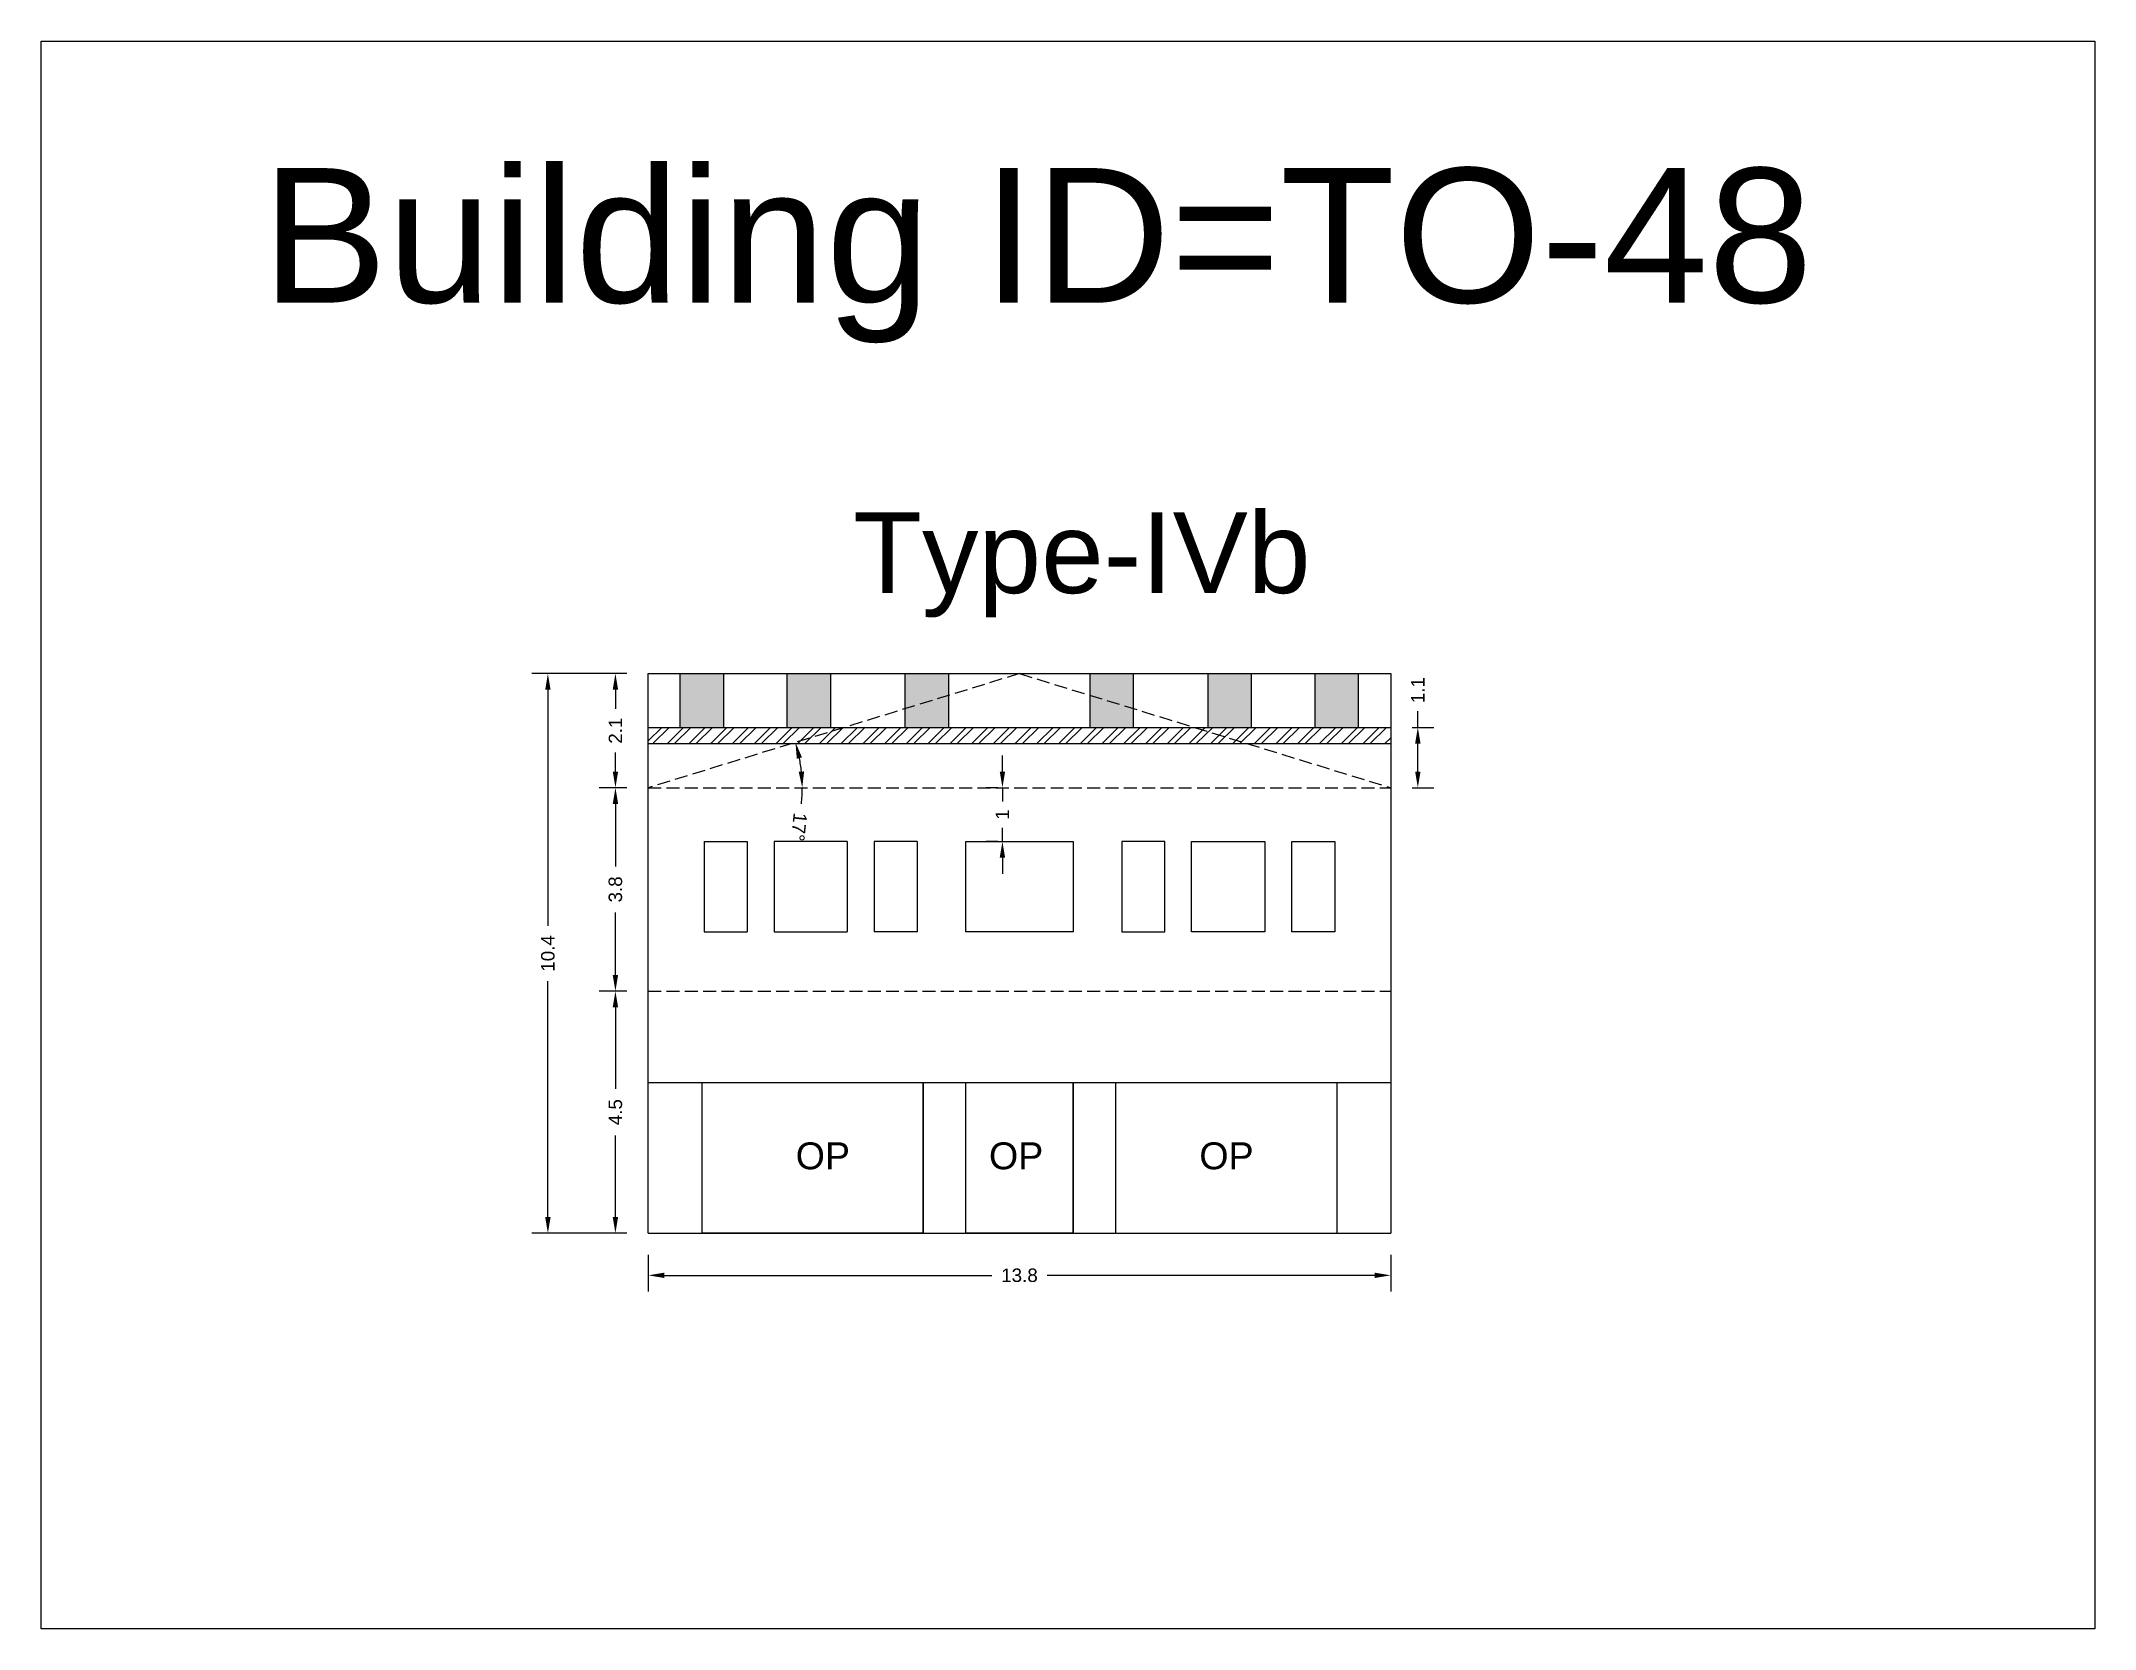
# Model space of a CAD drawing. Header units: metres. Extents: x 3416649 to 3417130, y -6713042 to -6712690.
# Drawn here: x 3416995.25 to 3417033.42, y -6712902.25 to -6712872.75 of the extents above; entities that cross this region are included whole.
import ezdxf

# ---------------------------------------------------------------- set-up
doc = ezdxf.new("R2010")
doc.units = ezdxf.units.M
doc.linetypes.add('ACAD_ISO02W100', pattern=[15, 12, -3])
doc.layers.add('Dotted', color=7, linetype='ACAD_ISO02W100', plot=False)
doc.styles.get("Standard").update_dxf_attribs({"font": 'arial.ttf'})
doc.dimstyles.new('ISO-25', dxfattribs={"dimtxt": 0.25, "dimasz": 0.3, "dimexe": 0.3, "dimexo": 0.4, "dimgap": 0.2, "dimtad": 0, "dimdec": 1, "dimdsep": 46, "dimtxsty": 'Standard', "dimcen": 2.5, "dimadec": 0, "dimazin": 0, "dimtfac": 1, "dimtdec": 1, "dimtmove": 0, "dimatfit": 3, "dimfxl": 1, "dimarcsym": 0})

# ---------------------------------------------------------------- blocks, each defined once
blk = doc.blocks.new('*D382')
at = {"color": 0, "lineweight": -2, "transparency": 16777216}
for p, q in [((3417013.114, -6712886.32), (3417013.114, -6712886.02)), ((3417013.031, -6712886.62), (3417012.814, -6712886.62)), ((3417013.114, -6712886.62), (3417013.114, -6712886.874)), ((3417013.114, -6712887.62), (3417013.114, -6712887.366)), ((3417013.031, -6712887.62), (3417012.814, -6712887.62)), ((3417013.114, -6712887.92), (3417013.114, -6712888.22))]:
    blk.add_line(p, q, dxfattribs=at)
at = {"color": 0, "transparency": 16777216}
for points in [[(3417013.064, -6712886.32), (3417013.164, -6712886.32), (3417013.114, -6712886.62)], [(3417013.064, -6712887.92), (3417013.164, -6712887.92), (3417013.114, -6712887.62)]]:
    blk.add_solid(points, dxfattribs=at)
at = {"layer": 'Defpoints', "color": 0, "transparency": 16777216}
for p in [(3417013.114, -6712886.62), (3417013.431, -6712886.62), (3417013.431, -6712887.62)]:
    blk.add_point(p, dxfattribs=at)
at = {"color": 0, "transparency": 16777216, "insert": (3417013.114, -6712887.12), "char_height": 0.25, "attachment_point": 5, "rotation": 90}
blk.add_mtext('1', dxfattribs=at)
blk = doc.blocks.new('*D383')
at = {"color": 0, "lineweight": -2, "transparency": 16777216}
for p, q in [((3417006.131, -6712890.4), (3417005.621, -6712890.4)), ((3417005.921, -6712890.7), (3417005.921, -6712892.217)), ((3417005.921, -6712894.6), (3417005.921, -6712893.084)), ((3417006.131, -6712894.9), (3417005.621, -6712894.9))]:
    blk.add_line(p, q, dxfattribs=at)
at = {"color": 0, "transparency": 16777216}
for points in [[(3417005.871, -6712890.7), (3417005.971, -6712890.7), (3417005.921, -6712890.4)], [(3417005.871, -6712894.6), (3417005.971, -6712894.6), (3417005.921, -6712894.9)]]:
    blk.add_solid(points, dxfattribs=at)
at = {"layer": 'Defpoints', "color": 0, "transparency": 16777216}
for p in [(3417005.921, -6712890.4), (3417006.531, -6712890.4), (3417006.531, -6712894.9)]:
    blk.add_point(p, dxfattribs=at)
at = {"color": 0, "transparency": 16777216, "insert": (3417005.921, -6712892.65), "char_height": 0.25, "attachment_point": 5, "rotation": 90}
blk.add_mtext('4.5', dxfattribs=at)
blk = doc.blocks.new('*D384')
at = {"color": 0, "lineweight": -2, "transparency": 16777216}
for p, q in [((3417006.131, -6712886.62), (3417005.621, -6712886.62)), ((3417005.921, -6712886.92), (3417005.921, -6712888.082)), ((3417005.921, -6712890.1), (3417005.921, -6712888.938)), ((3417006.131, -6712890.4), (3417005.621, -6712890.4))]:
    blk.add_line(p, q, dxfattribs=at)
at = {"color": 0, "transparency": 16777216}
for points in [[(3417005.871, -6712886.92), (3417005.971, -6712886.92), (3417005.921, -6712886.62)], [(3417005.871, -6712890.1), (3417005.971, -6712890.1), (3417005.921, -6712890.4)]]:
    blk.add_solid(points, dxfattribs=at)
at = {"layer": 'Defpoints', "color": 0, "transparency": 16777216}
for p in [(3417005.921, -6712886.62), (3417006.531, -6712886.62), (3417006.531, -6712890.4)]:
    blk.add_point(p, dxfattribs=at)
at = {"color": 0, "transparency": 16777216, "insert": (3417005.921, -6712888.51), "char_height": 0.25, "attachment_point": 5, "rotation": 90}
blk.add_mtext('3.8', dxfattribs=at)
blk = doc.blocks.new('*D385')
at = {"color": 0, "lineweight": -2, "transparency": 16777216}
for start, end in [(6.0061, 11.0733), (353.9939, 0)]:
    blk.add_arc((3417006.531, -6712886.62), 2.863, start, end, dxfattribs=at)
at = {"color": 0, "transparency": 16777216}
for points in [[(3417009.292, -6712886.082), (3417009.389, -6712886.058), (3417009.268, -6712885.779)], [(3417009.428, -6712886.318), (3417009.328, -6712886.323), (3417009.394, -6712886.62)]]:
    blk.add_solid(points, dxfattribs=at)
at = {"layer": 'Defpoints', "color": 0, "transparency": 16777216}
for p in [(3417013.431, -6712884.5), (3417009.338, -6712886.055), (3417006.531, -6712886.62), (3417006.531, -6712886.62), (3417020.331, -6712886.62)]:
    blk.add_point(p, dxfattribs=at)
at = {"color": 0, "transparency": 16777216, "insert": (3417009.333, -6712887.351), "char_height": 0.25, "attachment_point": 5, "rotation": 263.9939}
blk.add_mtext('17°', dxfattribs=at)
blk = doc.blocks.new('*D386')
at = {"color": 0, "lineweight": -2, "transparency": 16777216}
for p, q in [((3417006.131, -6712884.5), (3417005.621, -6712884.5)), ((3417005.921, -6712884.8), (3417005.921, -6712885.155)), ((3417005.921, -6712886.32), (3417005.921, -6712885.966)), ((3417006.131, -6712886.62), (3417005.621, -6712886.62))]:
    blk.add_line(p, q, dxfattribs=at)
at = {"color": 0, "transparency": 16777216}
for points in [[(3417005.871, -6712884.8), (3417005.971, -6712884.8), (3417005.921, -6712884.5)], [(3417005.871, -6712886.32), (3417005.971, -6712886.32), (3417005.921, -6712886.62)]]:
    blk.add_solid(points, dxfattribs=at)
at = {"layer": 'Defpoints', "color": 0, "transparency": 16777216}
for p in [(3417005.921, -6712884.5), (3417006.531, -6712884.5), (3417006.531, -6712886.62)]:
    blk.add_point(p, dxfattribs=at)
at = {"color": 0, "transparency": 16777216, "insert": (3417005.921, -6712885.56), "char_height": 0.25, "attachment_point": 5, "rotation": 90}
blk.add_mtext('2.1', dxfattribs=at)
blk = doc.blocks.new('*D387')
at = {"color": 0, "lineweight": -2, "transparency": 16777216}
for p, q in [((3417020.835, -6712885.5), (3417020.835, -6712885.2)), ((3417020.731, -6712885.5), (3417021.135, -6712885.5)), ((3417020.835, -6712886.32), (3417020.835, -6712885.8)), ((3417020.731, -6712886.62), (3417021.135, -6712886.62))]:
    blk.add_line(p, q, dxfattribs=at)
at = {"color": 0, "transparency": 16777216}
for points in [[(3417020.785, -6712885.8), (3417020.885, -6712885.8), (3417020.835, -6712885.5)], [(3417020.785, -6712886.32), (3417020.885, -6712886.32), (3417020.835, -6712886.62)]]:
    blk.add_solid(points, dxfattribs=at)
at = {"layer": 'Defpoints', "color": 0, "transparency": 16777216}
for p in [(3417020.331, -6712885.5), (3417020.835, -6712885.5), (3417020.331, -6712886.62)]:
    blk.add_point(p, dxfattribs=at)
at = {"color": 0, "transparency": 16777216, "insert": (3417020.835, -6712884.808), "char_height": 0.25, "attachment_point": 5, "rotation": 90}
blk.add_mtext('1.1', dxfattribs=at)
blk = doc.blocks.new('*D388')
at = {"color": 0, "lineweight": -2, "transparency": 16777216}
for p, q in [((3417006.531, -6712895.3), (3417006.531, -6712895.982)), ((3417020.331, -6712895.3), (3417020.331, -6712895.982)), ((3417006.831, -6712895.682), (3417012.918, -6712895.682)), ((3417020.031, -6712895.682), (3417013.944, -6712895.682))]:
    blk.add_line(p, q, dxfattribs=at)
at = {"color": 0, "transparency": 16777216}
for points in [[(3417006.831, -6712895.632), (3417006.831, -6712895.732), (3417006.531, -6712895.682)], [(3417020.031, -6712895.632), (3417020.031, -6712895.732), (3417020.331, -6712895.682)]]:
    blk.add_solid(points, dxfattribs=at)
at = {"layer": 'Defpoints', "color": 0, "transparency": 16777216}
for p in [(3417006.531, -6712894.9), (3417020.331, -6712894.9), (3417020.331, -6712895.682)]:
    blk.add_point(p, dxfattribs=at)
at = {"color": 0, "transparency": 16777216, "insert": (3417013.431, -6712895.682), "char_height": 0.25, "attachment_point": 5}
blk.add_mtext('13.8', dxfattribs=at)
blk = doc.blocks.new('*D389')
at = {"color": 0, "lineweight": -2, "transparency": 16777216}
for p, q in [((3417006.131, -6712884.5), (3417004.366, -6712884.5)), ((3417004.666, -6712884.8), (3417004.666, -6712889.188)), ((3417004.666, -6712894.6), (3417004.666, -6712890.213)), ((3417006.131, -6712894.9), (3417004.366, -6712894.9))]:
    blk.add_line(p, q, dxfattribs=at)
at = {"color": 0, "transparency": 16777216}
for points in [[(3417004.616, -6712884.8), (3417004.716, -6712884.8), (3417004.666, -6712884.5)], [(3417004.616, -6712894.6), (3417004.716, -6712894.6), (3417004.666, -6712894.9)]]:
    blk.add_solid(points, dxfattribs=at)
at = {"layer": 'Defpoints', "color": 0, "transparency": 16777216}
for p in [(3417004.666, -6712884.5), (3417006.531, -6712884.5), (3417006.531, -6712894.9)]:
    blk.add_point(p, dxfattribs=at)
at = {"color": 0, "transparency": 16777216, "insert": (3417004.666, -6712889.7), "char_height": 0.25, "attachment_point": 5, "rotation": 90}
blk.add_mtext('10.4', dxfattribs=at)

msp = doc.modelspace()

# ---------------------------------------------------------------- hatches: boundary and pattern name
h = msp.add_hatch(color=256)
h.dxf.hatch_style = 1
h.paths.add_polyline_path([(3417007.936, -6712884.5), (3417007.127, -6712884.5), (3417007.127, -6712885.5), (3417007.936, -6712885.5)])
h.paths.add_polyline_path([(3417009.926, -6712884.5), (3417009.116, -6712884.5), (3417009.116, -6712885.5), (3417009.926, -6712885.5)])
h.paths.add_polyline_path([(3417012.117, -6712884.5), (3417011.308, -6712884.5), (3417011.308, -6712885.152), (3417012.117, -6712884.904)])
h.paths.add_polyline_path([(3417012.117, -6712884.904), (3417011.308, -6712885.152), (3417011.308, -6712885.5), (3417012.117, -6712885.5)])
h = msp.add_hatch(color=256)
h.dxf.hatch_style = 1
h.paths.add_polyline_path([(3417018.925, -6712884.5), (3417019.734, -6712884.5), (3417019.734, -6712885.5), (3417018.925, -6712885.5)])
h.paths.add_polyline_path([(3417016.936, -6712884.5), (3417017.745, -6712884.5), (3417017.745, -6712885.5), (3417016.936, -6712885.5)])
h.paths.add_polyline_path([(3417014.744, -6712884.5), (3417015.553, -6712884.5), (3417015.553, -6712885.152), (3417014.744, -6712884.904)])
h.paths.add_polyline_path([(3417014.744, -6712884.904), (3417015.553, -6712885.152), (3417015.553, -6712885.5), (3417014.744, -6712885.5)])
h = msp.add_hatch()
h.set_pattern_fill('ANSI32', color=256, scale=0.03)
h.set_pattern_definition([(45, (-99.42867, 0), (-0.202055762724, 0.202055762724), []), (45, (-99.29397, 0), (-0.202055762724, 0.202055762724), [])])
h.paths.add_polyline_path([(3417020.331, -6712885.5), (3417006.531, -6712885.5), (3417006.531, -6712885.8), (3417020.331, -6712885.8)])

# ---------------------------------------------------------------- linework, layer by layer
for points in [[(3416995.246, -6712872.746), (3417033.42, -6712872.746), (3417033.42, -6712902.253), (3416995.246, -6712902.253)], [(3417014.431, -6712887.62), (3417014.431, -6712889.3), (3417012.431, -6712889.3), (3417012.431, -6712887.62)], [(3417015.331, -6712889.3), (3417016.131, -6712889.3), (3417016.131, -6712887.62), (3417015.331, -6712887.62)], [(3417016.631, -6712889.3), (3417016.631, -6712887.62), (3417017.991, -6712887.62), (3417017.991, -6712889.3)], [(3417019.291, -6712889.3), (3417018.491, -6712889.3), (3417018.491, -6712887.62), (3417019.291, -6712887.62)], [(3417007.531, -6712892.1), (3417011.64, -6712892.1), (3417011.64, -6712894.9), (3417007.531, -6712894.9)], [(3417012.431, -6712892.1), (3417014.431, -6712892.1), (3417014.431, -6712894.9), (3417012.431, -6712894.9)]]:
    msp.add_lwpolyline(points, close=True)
for points in [[(3417006.531, -6712884.5), (3417020.331, -6712884.5)], [(3417006.531, -6712894.9), (3417006.531, -6712884.5)], [(3417007.127, -6712885.5), (3417007.127, -6712884.5)], [(3417007.936, -6712885.5), (3417007.936, -6712884.5)], [(3417009.116, -6712885.5), (3417009.116, -6712884.5)], [(3417009.926, -6712885.5), (3417009.926, -6712884.5)], [(3417011.308, -6712885.5), (3417011.308, -6712884.5)], [(3417012.117, -6712885.5), (3417012.117, -6712884.5)], [(3417014.744, -6712885.5), (3417014.744, -6712884.5)], [(3417015.553, -6712885.5), (3417015.553, -6712884.5)], [(3417016.936, -6712885.5), (3417016.936, -6712884.5)], [(3417017.745, -6712885.5), (3417017.745, -6712884.5)], [(3417018.925, -6712885.5), (3417018.925, -6712884.5)], [(3417019.734, -6712885.5), (3417019.734, -6712884.5)], [(3417020.331, -6712884.5), (3417020.331, -6712894.9)], [(3417006.531, -6712885.5), (3417020.331, -6712885.5)], [(3417006.531, -6712885.8), (3417020.331, -6712885.8)], [(3417007.571, -6712887.62), (3417007.571, -6712889.3)], [(3417007.571, -6712887.62), (3417008.371, -6712887.62)], [(3417008.371, -6712887.62), (3417008.371, -6712889.3)], [(3417008.871, -6712887.62), (3417008.871, -6712889.3)], [(3417010.231, -6712887.62), (3417008.871, -6712887.62)], [(3417010.231, -6712887.62), (3417010.231, -6712889.3)], [(3417010.731, -6712887.62), (3417010.731, -6712889.3)], [(3417011.531, -6712887.62), (3417010.731, -6712887.62)], [(3417011.531, -6712887.62), (3417011.531, -6712889.3)], [(3417007.571, -6712889.3), (3417008.371, -6712889.3)], [(3417008.871, -6712889.3), (3417010.231, -6712889.3)], [(3417011.531, -6712889.3), (3417010.731, -6712889.3)], [(3417006.531, -6712892.1), (3417020.331, -6712892.1)], [(3417007.531, -6712894.9), (3417007.531, -6712892.1)], [(3417011.64, -6712894.9), (3417011.64, -6712892.1)], [(3417012.431, -6712894.9), (3417012.431, -6712892.1)], [(3417014.431, -6712894.9), (3417014.431, -6712892.1)], [(3417015.221, -6712894.9), (3417015.221, -6712892.1)], [(3417019.331, -6712892.1), (3417019.331, -6712894.9)], [(3417006.531, -6712894.9), (3417020.331, -6712894.9)]]:
    msp.add_lwpolyline(points)
at = {"layer": 'Dotted', "ltscale": 0.02}
for points in [[(3417013.431, -6712884.5), (3417006.531, -6712886.62)], [(3417013.431, -6712884.5), (3417020.331, -6712886.62)], [(3417006.531, -6712886.62), (3417020.331, -6712886.62)], [(3417006.531, -6712890.4), (3417020.331, -6712890.4)]]:
    msp.add_lwpolyline(points, dxfattribs=at)

# ---------------------------------------------------------------- texts
for s, width, heights, insert, char_height, attachment_point in [('Building ID=TO-48', 67.86454, [0.517], (3416999.351, -6712875.106), 2.5, 1), ('Type-IVb ', 9.99112, [0.517], (3417010.34, -6712881.504), 1.5, 1), ('OP', 67.86454, [0], (3417010.281, -6712893.211), 0.5, 3), ('OP', 67.86454, [0], (3417013.873, -6712893.211), 0.5, 3), ('OP', 67.86454, [0], (3417017.783, -6712893.211), 0.5, 3)]:
    msp.add_mtext_dynamic_manual_height_columns(s, width=width, gutter_width=12.5, heights=heights, dxfattribs=dict(insert=insert, char_height=char_height, attachment_point=attachment_point))

# ---------------------------------------------------------------- dimensions: what is measured, and where the dimension line sits
for base, p1, p2, picture, middle in [((3417004.666, -6712884.5), (3417006.531, -6712894.9), (3417006.531, -6712884.5), '*D389', (3417004.666, -6712889.7)), ((3417005.921, -6712884.5), (3417006.531, -6712886.62), (3417006.531, -6712884.5), '*D386', (3417005.921, -6712885.56)), ((3417020.835, -6712885.5), (3417020.331, -6712886.62), (3417020.331, -6712885.5), '*D387', (3417020.835, -6712884.808)), ((3417013.114, -6712886.62), (3417013.431, -6712887.62), (3417013.431, -6712886.62), '*D382', (3417013.114, -6712887.12)), ((3417005.921, -6712886.62), (3417006.531, -6712890.4), (3417006.531, -6712886.62), '*D384', (3417005.921, -6712888.51)), ((3417005.921, -6712890.4), (3417006.531, -6712894.9), (3417006.531, -6712890.4), '*D383', (3417005.921, -6712892.65))]:
    dim = msp.add_linear_dim(base=base, p1=p1, p2=p2, angle=90, dimstyle='ISO-25')
    dim.commit()
    dim.dimension.update_dxf_attribs({"geometry": picture, "text_midpoint": middle})
dim = msp.add_angular_dim_2l(base=(3417009.338, -6712886.055), line1=((3417006.531, -6712886.62), (3417020.331, -6712886.62)), line2=((3417013.431, -6712884.5), (3417006.531, -6712886.62)), dimstyle='ISO-25')
dim.commit()
dim.dimension.update_dxf_attribs({"geometry": '*D385', "text_midpoint": (3417009.333, -6712887.351)})
dim = msp.add_linear_dim(base=(3417020.331, -6712895.682), p1=(3417006.531, -6712894.9), p2=(3417020.331, -6712894.9), dimstyle='ISO-25')
dim.commit()
dim.dimension.update_dxf_attribs({"geometry": '*D388', "text_midpoint": (3417013.431, -6712895.682)})

doc.saveas('drawing.dxf')
